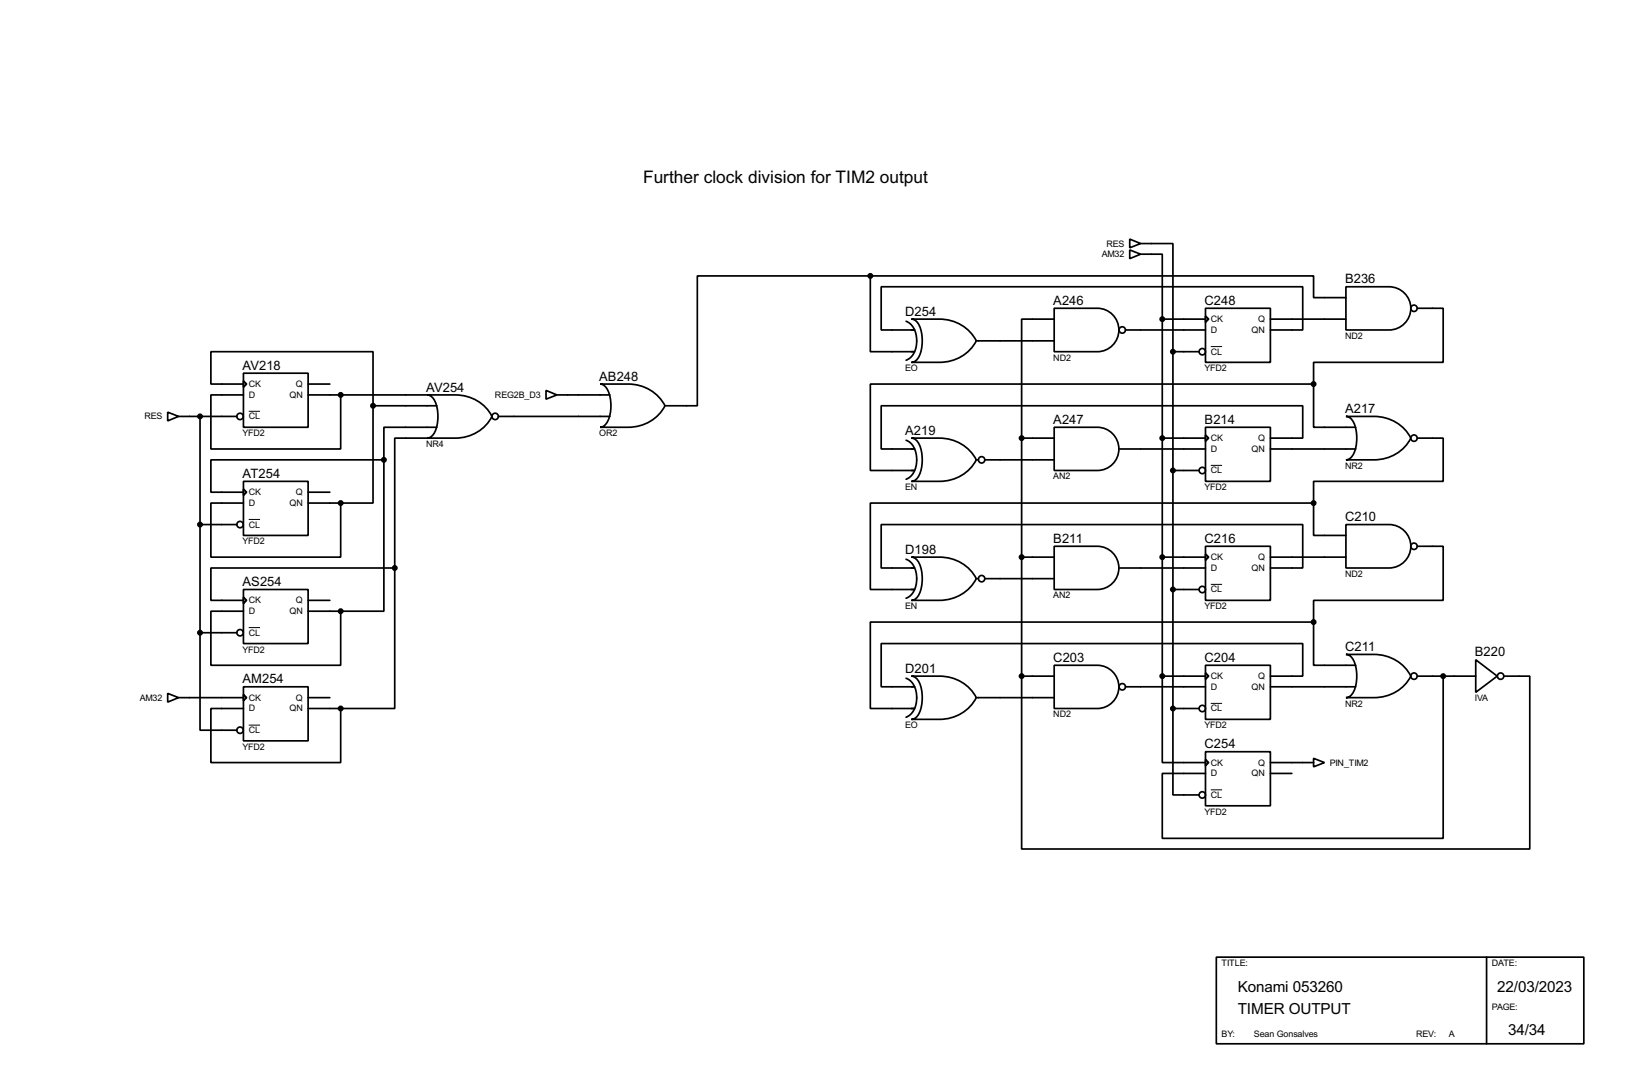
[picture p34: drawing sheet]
<svg xmlns="http://www.w3.org/2000/svg" width="383mm" height="256mm" viewBox="0 0 383 256" stroke-linecap="round" stroke-linejoin="round" font-family="sans-serif">
<defs><g id="words">
<text font-size="4.6" x="151.2" y="43">Further clock division for TIM2 output</text>
<g font-size="4">
<text x="290.9" y="233">Konami 053260</text>
<text x="351.8" y="233">22/03/2023</text>
<text x="290.9" y="238.1">TIMER OUTPUT</text>
<text x="354.4" y="243.1">34/34</text>
</g>
<g font-size="3.4">
<text x="247.5" y="71.6">A246</text>
<text x="283.1" y="71.6">C248</text>
<text x="316.1" y="66.6">B236</text>
<text x="212.7" y="74.1">D254</text>
<text x="57" y="86.9">AV218</text>
<text x="140.8" y="89.4">AB248</text>
<text x="100.2" y="92">AV254</text>
<text x="247.5" y="99.6">A247</text>
<text x="283.1" y="99.6">B214</text>
<text x="316.1" y="97">A217</text>
<text x="212.7" y="102.1">A219</text>
<text x="57" y="112.3">AT254</text>
<text x="316.1" y="122.4">C210</text>
<text x="212.7" y="130.1">D198</text>
<text x="247.5" y="127.5">B211</text>
<text x="283.1" y="127.5">C216</text>
<text x="57" y="137.7">AS254</text>
<text x="247.5" y="155.5">C203</text>
<text x="283.1" y="155.5">C204</text>
<text x="316.1" y="152.9">C211</text>
<text x="346.6" y="154.2">B220</text>
<text x="57" y="160.5">AM254</text>
<text x="212.7" y="158">D201</text>
<text x="283.1" y="175.8">C254</text>
</g>
<g font-size="2.4">
<text x="260" y="57.9">RES</text>
<text x="258.9" y="60.4">AM32</text>
<text x="284.5" y="75.6">CK</text>
<text x="295.6" y="75.6">Q</text>
<text x="284.5" y="78.2">D</text>
<text x="284.5" y="83.3">CL</text>
<text x="294.1" y="78.2">QN</text>
<text x="316.1" y="79.6">ND2</text>
<text x="212.7" y="87.2">EO</text>
<text x="247.5" y="84.7">ND2</text>
<text x="283.1" y="87.2">YFD2</text>
<text x="58.5" y="93.5">D</text>
<text x="58.5" y="90.9">CK</text>
<text x="68.1" y="93.5">QN</text>
<text x="69.6" y="90.9">Q</text>
<text x="116.3" y="93.5">REG2B_D3</text>
<text x="34" y="98.5">RES</text>
<text x="58.5" y="98.5">CL</text>
<text x="57" y="102.5">YFD2</text>
<text x="100.2" y="105">NR4</text>
<text x="140.8" y="102.5">OR2</text>
<text x="284.5" y="106.2">D</text>
<text x="284.5" y="103.6">CK</text>
<text x="294.1" y="106.2">QN</text>
<text x="295.6" y="103.6">Q</text>
<text x="247.5" y="112.6">AN2</text>
<text x="284.5" y="111.2">CL</text>
<text x="316.1" y="110.1">NR2</text>
<text x="58.5" y="118.9">D</text>
<text x="58.5" y="116.3">CK</text>
<text x="68.1" y="118.9">QN</text>
<text x="69.6" y="116.3">Q</text>
<text x="212.7" y="115.2">EN</text>
<text x="283.1" y="115.2">YFD2</text>
<text x="58.5" y="123.9">CL</text>
<text x="57" y="127.9">YFD2</text>
<text x="284.5" y="131.6">CK</text>
<text x="295.6" y="131.6">Q</text>
<text x="284.5" y="134.1">D</text>
<text x="294.1" y="134.1">QN</text>
<text x="316.1" y="135.5">ND2</text>
<text x="58.5" y="141.7">CK</text>
<text x="69.6" y="141.7">Q</text>
<text x="212.7" y="143.1">EN</text>
<text x="247.5" y="140.6">AN2</text>
<text x="283.1" y="143.1">YFD2</text>
<text x="284.5" y="139.2">CL</text>
<text x="58.5" y="144.3">D</text>
<text x="58.5" y="149.3">CL</text>
<text x="68.1" y="144.3">QN</text>
<text x="57" y="153.3">YFD2</text>
<text x="284.5" y="159.5">CK</text>
<text x="295.6" y="159.5">Q</text>
<text x="32.9" y="164.6">AM32</text>
<text x="58.5" y="167.1">D</text>
<text x="58.5" y="164.6">CK</text>
<text x="68.1" y="167.1">QN</text>
<text x="69.6" y="164.6">Q</text>
<text x="284.5" y="162">D</text>
<text x="284.5" y="167.1">CL</text>
<text x="294.1" y="162">QN</text>
<text x="316.1" y="166">NR2</text>
<text x="346.6" y="164.7">IVA</text>
<text x="58.5" y="172.2">CL</text>
<text x="212.7" y="171.1">EO</text>
<text x="247.5" y="168.5">ND2</text>
<text x="283.1" y="171.1">YFD2</text>
<text x="57" y="176.1">YFD2</text>
<text x="284.5" y="179.8">CK</text>
<text x="295.6" y="179.8">Q</text>
<text x="312.5" y="179.8">PIN_TIM2</text>
<text x="284.5" y="182.4">D</text>
<text x="294.1" y="182.4">QN</text>
<text x="283.1" y="191.4">YFD2</text>
<text x="284.5" y="187.4">CL</text>
<text x="287.1" y="227">TITLE:</text>
<text x="350.6" y="227">DATE:</text>
<text x="350.6" y="237.1">PAGE:</text>
<text x="287.1" y="243.5">BY:</text>
<text x="294.7" y="243.5">Sean Gonsalves</text>
<text x="332.8" y="243.5">REV:</text>
<text x="340.4" y="243.5">A</text>
</g>
</g></defs>
<g fill="none" stroke="#000" stroke-width=".4">
<path d="M265.5 56.2l2.5 1-2.5 1zM265.5 58.7l2.5 1-2.5 1.1zM268 59.7h5.1v15.3M268 57.2h7.6v25.4M204.5 64.8h104.2v5.1h7.6M204.5 64.8v17.8h10.4M204.5 64.8h-40.6v30.5h-7.6M212.9 75.5a5.2 5.2 0 0 1 2.3 6.2 3.8 3.8 0 0 1-2.3 2.9M214.2 75h6.6a9.6 9.6 0 0 1 8.6 5.1 9.6 9.6 0 0 1-8.6 5h-6.6a3.1 3.1 0 0 0 2.3-3.1 7.8 7.8 0 0 0-1.3-6.6zM214.9 77.5h-7.8v-10.1h99v10.1h-7.6M247.7 72.4h10.2a5.1 5.1 0 0 1 5 5.1 5.1 5.1 0 0 1-5 5.1h-10.2zM247.7 75h-7.6v27.9"/>
<path d="M264.5 77.5h18.8M273.1 75h10.2M273.1 75v83.8M283.3 72.4h15.2v12.7h-15.2zM283.3 74.2l.7 .8-.7 .7zM298.5 75h17.8M316.3 67.4h10.1a5.1 5.1 0 0 1 5.1 5 5.1 5.1 0 0 1-5.1 5.1h-10.1zM333 72.4h6.1v12.7h-30.4v5.1M39.4 96.8l2.6 1-2.6 1.1zM42 97.8h13.7M47 97.8v50.8M57.2 87.7h15.2v12.7h-15.2z"/>
<path d="M57.2 89.5l.8 .7-.8 .8zM57.2 92.8h-7.6v12.7h30.5v-12.7M57.2 90.2h-7.6v-7.6h38.1v12.7M72.4 92.8h28M72.4 90.2h5.1M87.7 95.3v22.9h-7.6M87.7 95.3h15M100.4 92.8h6.6a9.5 9.5 0 0 1 8.6 5 9.5 9.5 0 0 1-8.6 5.1h-6.6a3.2 3.2 0 0 0 2.3-3.1 7.7 7.7 0 0 0-1.3-6.6zM117.1 97.8h26.2M128.3 91.7l2.6 1.1-2.6 1zM130.9 92.8h12.4M141 90.2h6.6a9.6 9.6 0 0 1 8.7 5.1 9.6 9.6 0 0 1-8.7 5.1h-6.6a3.2 3.2 0 0 0 2.4-3.2 7.7 7.7 0 0 0-1.4-6.6z"/>
<path d="M229.4 80.1h18.3M275.6 82.6h6.1M275.6 82.6v83.8M308.7 90.2h-104.2v20.3h10.4M308.7 90.2v10.2h9.9M316.3 97.8h6.6a9.6 9.6 0 0 1 8.6 5.1 9.5 9.5 0 0 1-8.6 5.1h-6.6a3.2 3.2 0 0 0 2.3-3.1 7.8 7.8 0 0 0-1.3-6.7zM57.2 113.1h15.2v12.7h-15.2zM57.2 114.9l.8 .7-.8 .8zM57.2 118.2h-7.6v12.7h30.5v-12.7M72.4 118.2h7.7M72.4 115.6h5.1M90.2 108v35.6h-10.1"/>
<path d="M90.2 108h-40.6v7.6h7.6M100.4 102.9h-7.6v30.5M102.7 100.4h-12.5v7.6M212.9 103.4a5.2 5.2 0 0 1 2.3 6.2 3.9 3.9 0 0 1-2.3 3M214.2 102.9h6.6a9.6 9.6 0 0 1 8.6 5.1 9.6 9.6 0 0 1-8.6 5.1h-6.6a3.2 3.2 0 0 0 2.3-3.2 7.8 7.8 0 0 0-1.3-6.6zM229.4 108h.5M231.4 108h16.3M240.1 102.9h7.6M240.1 102.9v55.9M247.7 100.4h10.2a5.1 5.1 0 0 1 5 5 5.1 5.1 0 0 1-5 5.1h-10.2zM262.9 105.5h20.4M273.1 102.9h10.2"/>
<path d="M275.6 110.5h6.1M283.3 100.4h15.2v12.7h-15.2zM283.3 102.2l.7 .7-.7 .8zM298.5 102.9h7.6v-7.6h-99v10.2h7.8M298.5 105.5h20.1M308.7 118.2h-104.2v20.3h10.4M308.7 118.2v7.6h7.6M333 102.9h6.1v10.2h-30.4v5.1M47 123.2h8.7M57.2 138.5h15.2v12.7h-15.2zM92.8 133.4v33h-12.7M92.8 133.4h-43.2v7.6h7.6"/>
<path d="M212.9 131.4a5.1 5.1 0 0 1 2.3 6.1 3.9 3.9 0 0 1-2.3 3M214.2 130.9h6.6a9.6 9.6 0 0 1 8.6 5 9.6 9.6 0 0 1-8.6 5.1h-6.6a3.2 3.2 0 0 0 2.3-3.1 7.7 7.7 0 0 0-1.3-6.6zM214.9 133.4h-7.8v-10.2h99v10.2h-7.6M229.4 135.9h.5M231.4 135.9h16.3M240.1 130.9h7.6M247.7 128.3h10.2a5.1 5.1 0 0 1 5 5.1 5.1 5.1 0 0 1-5 5.1h-10.2zM262.9 133.4h20.4M273.1 130.9h10.2M275.6 138.5h6.1M283.3 128.3h15.2v12.7h-15.2zM283.3 130.1l.7 .8-.7 .7z"/>
<path d="M298.5 130.9h17.8M316.3 123.2h10.1a5.1 5.1 0 0 1 5.1 5.1 5.1 5.1 0 0 1-5.1 5.1h-10.1zM333 128.3h6.1v12.7h-30.4v5.1M47 148.6v22.9h8.7M47 148.6h8.7M57.2 140.3l.8 .7-.8 .8zM57.2 143.6h-7.6v12.7h30.5v-12.7M72.4 143.6h7.7M72.4 141h5.1M212.9 159.3a5.1 5.1 0 0 1 2.3 6.2 4 4 0 0 1-2.3 3M214.2 158.8h6.6a9.6 9.6 0 0 1 8.6 5.1 9.6 9.6 0 0 1-8.6 5.1h-6.6a3.2 3.2 0 0 0 2.3-3.2 7.7 7.7 0 0 0-1.3-6.6zM240.1 158.8v40.6h119.4v-40.6h-6.1"/>
<path d="M240.1 158.8h7.6M247.7 156.3h10.2a5.1 5.1 0 0 1 5 5 5.1 5.1 0 0 1-5 5.1h-10.2zM273.1 158.8v20.3h10.2M273.1 158.8h10.2M283.3 156.3h15.2v12.7h-15.2zM283.3 158l.7 .8-.7 .8zM298.5 158.8h7.6v-7.6h-99v10.1h7.8M308.7 146.1h-104.2v20.3h10.4M308.7 146.1v10.2h9.9M316.3 153.7h6.6a9.6 9.6 0 0 1 8.6 5.1 9.5 9.5 0 0 1-8.6 5.1h-6.6a3.2 3.2 0 0 0 2.3-3.2 7.8 7.8 0 0 0-1.3-6.6zM333 158.8h13.8M339.1 158.8v38.1h-66v-15.2h10.2"/>
<path d="M346.8 155l5 3.8-5 3.8zM39.4 162.9l2.6 1-2.6 1zM42 163.9h15.2M57.2 161.3h15.2v12.7h-15.2zM57.2 163.1l.8 .8-.8 .7zM57.2 166.4h-7.6v12.7h30.5v-12.7M72.4 163.9h5.1M72.4 166.4h7.7M229.4 163.9h18.3M264.5 161.3h18.8M275.6 166.4v20.3h6.1M275.6 166.4h6.1"/>
<path d="M283.3 176.6h15.2v12.7h-15.2zM283.3 178.4l.7 .7-.7 .8zM298.5 161.3h20.1M298.5 179.1h10.2M308.7 178.1l2.5 1-2.5 1zM298.5 181.7h5.1M285.8 224.8h86.4v20.4h-86.4zM349.3 224.8v20.4"/>
<circle cx="263.7" cy="77.5" r=".75"/>
<circle cx="332.2" cy="72.4" r=".75"/>
<circle cx="56.4" cy="97.8" r=".75"/>
<circle cx="116.3" cy="97.8" r=".75"/>
<circle cx="282.5" cy="82.6" r=".75"/>
<circle cx="230.6" cy="108" r=".75"/>
<circle cx="282.5" cy="110.5" r=".75"/>
<circle cx="332.2" cy="102.9" r=".75"/>
<circle cx="56.4" cy="123.2" r=".75"/>
<circle cx="230.6" cy="135.9" r=".75"/>
<circle cx="282.5" cy="138.5" r=".75"/>
<circle cx="332.2" cy="128.3" r=".75"/>
<circle cx="56.4" cy="148.6" r=".75"/>
<circle cx="332.2" cy="158.8" r=".75"/>
<circle cx="352.6" cy="158.8" r=".75"/>
<circle cx="56.4" cy="171.5" r=".75"/>
<circle cx="263.7" cy="161.3" r=".75"/>
<circle cx="282.5" cy="166.4" r=".75"/>
<circle cx="282.5" cy="186.7" r=".75"/>
</g>
<path d="M58.5 96.6h2.6M284.5 81.4h2.7M284.5 109.3h2.7M58.5 122h2.6M284.5 137.3h2.7M58.5 147.4h2.6M58.5 170.3h2.6M284.5 165.2h2.7M284.5 185.5h2.7" fill="none" stroke="#000" stroke-width=".23"/>
<g fill="#000" stroke="#000" stroke-width=".4">
<circle cx="204.5" cy="64.8" r=".5"/>
<circle cx="273.1" cy="75" r=".5"/>
<circle cx="47" cy="97.8" r=".5"/>
<circle cx="80" cy="92.8" r=".5"/>
<circle cx="87.6" cy="95.3" r=".5"/>
<circle cx="275.6" cy="82.6" r=".5"/>
<circle cx="308.6" cy="90.2" r=".5"/>
<circle cx="80" cy="118.2" r=".5"/>
<circle cx="90.2" cy="108" r=".5"/>
<circle cx="240" cy="102.9" r=".5"/>
<circle cx="273.1" cy="102.9" r=".5"/>
<circle cx="275.6" cy="110.5" r=".5"/>
<circle cx="308.6" cy="118.2" r=".5"/>
<circle cx="47" cy="123.2" r=".5"/>
<circle cx="92.7" cy="133.4" r=".5"/>
<circle cx="240" cy="130.9" r=".5"/>
<circle cx="273.1" cy="130.9" r=".5"/>
<circle cx="275.6" cy="138.5" r=".5"/>
<circle cx="47" cy="148.6" r=".5"/>
<circle cx="80" cy="143.6" r=".5"/>
<circle cx="240" cy="158.8" r=".5"/>
<circle cx="273.1" cy="158.8" r=".5"/>
<circle cx="308.6" cy="146.1" r=".5"/>
<circle cx="339.1" cy="158.8" r=".5"/>
<circle cx="80" cy="166.4" r=".5"/>
<circle cx="275.6" cy="166.4" r=".5"/>
</g>
<use href="#words"/>
</svg>
